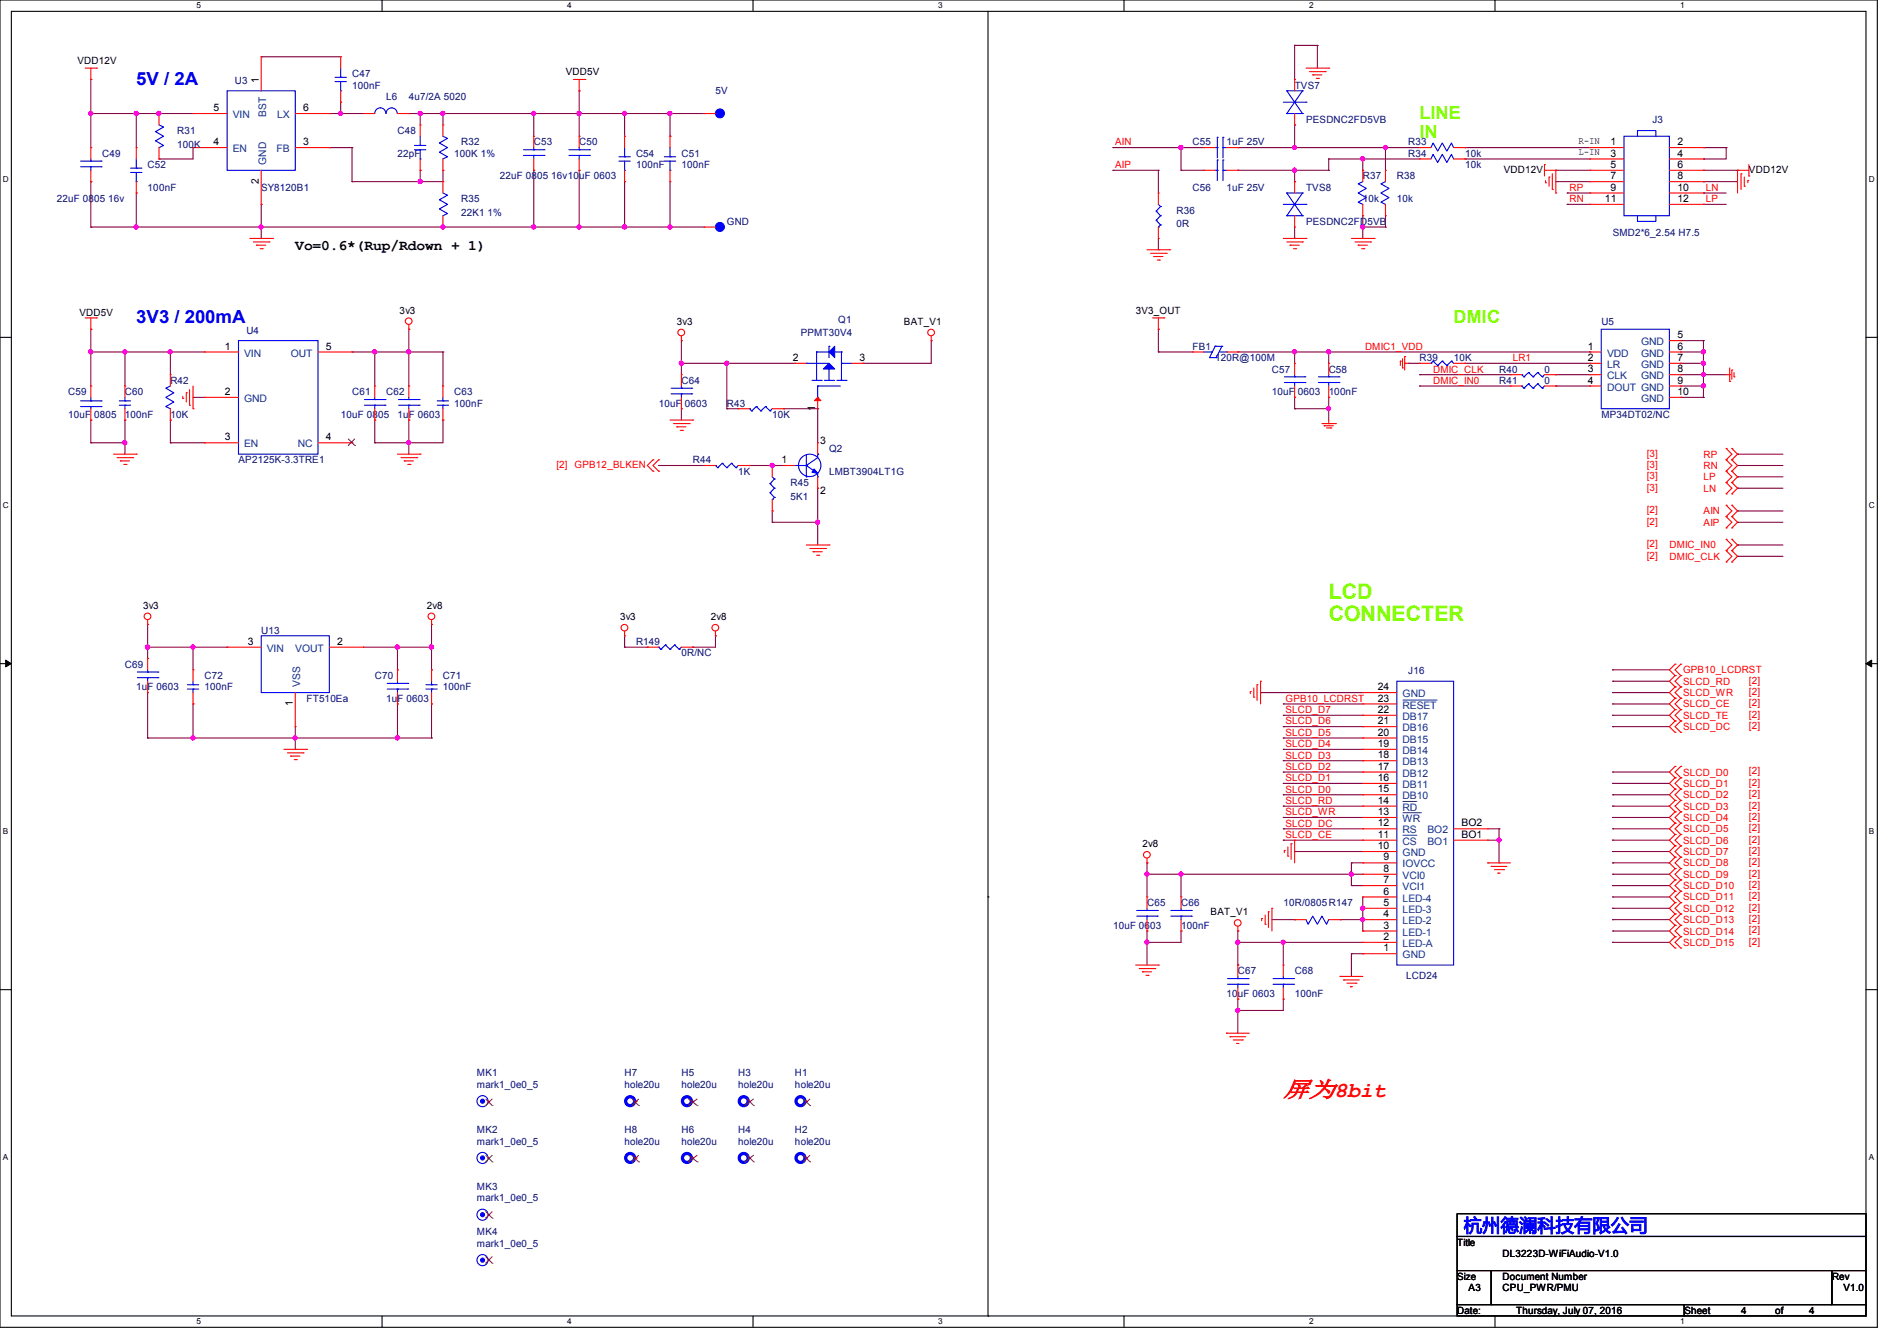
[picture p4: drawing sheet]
<svg xmlns="http://www.w3.org/2000/svg" width="297mm" height="210mm" viewBox="0 0 297 210" stroke-linecap="round" stroke-linejoin="round" font-family="sans-serif">
<defs><g id="words">
<text font-size="3.6" fill="#f00" x="200.9" y="171.7">屏为8bit</text>
<g font-size="3.3" fill="#80ff00">
<text x="208" y="93.8">LCD</text>
<text x="208" y="97.3">CONNECTER</text>
</g>
<g font-size="2.8" fill="#00f">
<text x="21.3" y="13.3">5V / 2A</text>
<text x="21.3" y="50.6">3V3 / 200mA</text>
<text x="229.2" y="192.9">杭州德澜科技有限公司</text>
</g>
<g font-size="2.8" fill="#80ff00">
<text x="222.2" y="18.6">LINE</text>
<text x="222.2" y="21.5">IN</text>
<text x="227.6" y="50.6">DMIC</text>
</g>
<text font-size="2.3" x="46.2" y="39.2">Vo=0.6*(Rup/Rdown + 1)</text>
<g font-size="1.6">
<text x="12.1" y="10">VDD12V</text>
<text x="88.6" y="11.8">VDD5V</text>
<text x="33.4" y="17.4">5</text>
<text x="40.5" y="13" transform="rotate(-90 40.5 13)">1</text>
<text x="47.5" y="17.4">6</text>
<text x="33.4" y="22.7">4</text>
<text x="47.5" y="22.7">3</text>
<text x="247.1" y="22.6">R-IN</text>
<text x="252.2" y="22.7">1</text>
<text x="262.6" y="22.7">2</text>
<text x="40.5" y="28.8" transform="rotate(-90 40.5 28.8)">2</text>
<text x="235.4" y="27.1">VDD12V</text>
<text x="247.1" y="24.3">L-IN</text>
<text x="252.2" y="24.5">3</text>
<text x="252.2" y="26.3">5</text>
<text x="252.2" y="28.1">7</text>
<text x="252.2" y="29.8">9</text>
<text x="262.6" y="24.5">4</text>
<text x="262.6" y="26.3">6</text>
<text x="262.6" y="28.1">8</text>
<text x="262.6" y="29.8">10</text>
<text x="273.8" y="27.1">VDD12V</text>
<text x="251.3" y="31.6">11</text>
<text x="262.6" y="31.6">12</text>
<text x="12.4" y="49.4">VDD5V</text>
<text x="62.6" y="49.1">3v3</text>
<text x="106" y="50.9">3v3</text>
<text x="141.5" y="50.9">BAT_V1</text>
<text x="177.8" y="49.1">3V3_OUT</text>
<text x="262.6" y="53">5</text>
<text x="35.2" y="54.7">1</text>
<text x="51" y="54.7">5</text>
<text x="124.1" y="56.5">2</text>
<text x="134.6" y="56.5">3</text>
<text x="248.6" y="54.7">1</text>
<text x="248.6" y="56.5">2</text>
<text x="248.6" y="58.3">3</text>
<text x="262.6" y="54.7">6</text>
<text x="262.6" y="56.5">7</text>
<text x="262.6" y="58.3">8</text>
<text x="35.2" y="61.8">2</text>
<text x="127.6" y="64.3" transform="rotate(-90 127.6 64.3)">1</text>
<text x="248.6" y="60.1">4</text>
<text x="262.6" y="60.1">9</text>
<text x="262.6" y="61.8">10</text>
<text x="35.2" y="69">3</text>
<text x="51" y="69">4</text>
<text x="128.4" y="69.5">3</text>
<text x="122.4" y="72.5">1</text>
<text x="128.4" y="77.3">2</text>
<text x="22.4" y="95.3">3v3</text>
<text x="66.8" y="95.3">2v8</text>
<text x="38.8" y="101">3</text>
<text x="52.8" y="101">2</text>
<text x="97.1" y="97.1">3v3</text>
<text x="111.3" y="97.1">2v8</text>
<text x="45.9" y="110.6" transform="rotate(-90 45.9 110.6)">1</text>
<text x="215.7" y="108.1">24</text>
<text x="215.7" y="109.9">23</text>
<text x="215.7" y="111.6">22</text>
<text x="215.7" y="113.4">21</text>
<text x="215.7" y="115.2">20</text>
<text x="215.7" y="117">19</text>
<text x="215.7" y="118.7">18</text>
<text x="215.7" y="120.5">17</text>
<text x="215.7" y="122.3">16</text>
<text x="215.7" y="124.1">15</text>
<text x="215.7" y="125.9">14</text>
<text x="215.7" y="127.6">13</text>
<text x="215.7" y="129.4">12</text>
<text x="215.7" y="131.2">11</text>
<text x="228.8" y="131.2">BO1</text>
<text x="228.8" y="129.4">BO2</text>
<text x="178.9" y="132.7">2v8</text>
<text x="215.7" y="133">10</text>
<text x="216.6" y="134.7">9</text>
<text x="216.6" y="136.5">8</text>
<text x="189.5" y="143.3">BAT_V1</text>
<text x="216.6" y="138.3">7</text>
<text x="216.6" y="140.1">6</text>
<text x="216.6" y="141.9">5</text>
<text x="216.6" y="143.6">4</text>
<text x="216.6" y="145.4">3</text>
<text x="216.6" y="147.2">2</text>
<text x="216.6" y="149">1</text>
<text x="228.1" y="195.1">Title</text>
<text x="235.3" y="196.9">DL3223D-WiFiAudio-V1.0</text>
<text x="228.1" y="200.4">Size</text>
<text x="229.9" y="202.2">A3</text>
<text x="235.3" y="200.4">Document Number</text>
<text x="235.3" y="202.2">CPU_PWR/PMU</text>
<text x="286.8" y="200.4">Rev</text>
<text x="288.6" y="202.2">V1.0</text>
<text x="228.1" y="205.7">Date:</text>
<text x="237.4" y="205.7">Thursday, July 07, 2016</text>
<text x="263.7" y="205.7">Sheet</text>
<text x="272.6" y="205.7">4</text>
<text x="277.9" y="205.7">of</text>
<text x="283.3" y="205.7">4</text>
</g>
<g font-size="1.6" fill="#000080">
<text x="36.8" y="13.2">U3</text>
<text x="55.1" y="12.1">C47</text>
<text x="55.1" y="13.9">100nF</text>
<text x="60.5" y="15.7">L6</text>
<text x="64" y="15.7">4u7/2A 5020</text>
<text x="112" y="14.8">5V</text>
<text x="202.7" y="13.9">TVS7</text>
<text x="27.7" y="21">R31</text>
<text x="27.7" y="23.1">100K</text>
<text x="62.2" y="21">C48</text>
<text x="72.2" y="22.8">R32</text>
<text x="83.6" y="22.8">C53</text>
<text x="90.7" y="22.8">C50</text>
<text x="186.7" y="22.8">C55</text>
<text x="192" y="22.8">1uF 25V</text>
<text x="204.5" y="19.2">PESDNC2FD5VB</text>
<text x="220.5" y="22.8">R33</text>
<text x="258.7" y="19.2">J3</text>
<text x="16" y="24.6">C49</text>
<text x="23.1" y="26.3">C52</text>
<text x="23.1" y="29.9">100nF</text>
<text x="40.9" y="29.9">SY8120B1</text>
<text x="62.2" y="24.6">22pF</text>
<text x="71.1" y="24.6">100K 1%</text>
<text x="78.2" y="28.1">22uF 0805 16v10uF 0603</text>
<text x="99.6" y="24.6">C54</text>
<text x="99.6" y="26.3">100nF</text>
<text x="106.7" y="24.6">C51</text>
<text x="106.7" y="26.3">100nF</text>
<text x="186.7" y="29.9">C56</text>
<text x="192" y="29.9">1uF 25V</text>
<text x="204.5" y="29.9">TVS8</text>
<text x="213.4" y="28.1">R37</text>
<text x="218.7" y="28.1">R38</text>
<text x="220.5" y="24.6">R34</text>
<text x="229.4" y="24.6">10k</text>
<text x="229.4" y="26.3">10k</text>
<text x="8.9" y="31.7">22uF 0805 16v</text>
<text x="72.2" y="31.7">R35</text>
<text x="72.2" y="33.8">22K1 1%</text>
<text x="113.8" y="35.2">GND</text>
<text x="184.2" y="33.4">R36</text>
<text x="184.2" y="35.6">0R</text>
<text x="204.5" y="35.2">PESDNC2FD5VB</text>
<text x="213.4" y="31.7">10k</text>
<text x="218.7" y="31.7">10k</text>
<text x="252.5" y="37">SMD2*6_2.54 H7.5</text>
<text x="38.6" y="52.3">U4</text>
<text x="125.4" y="52.7">PPMT30V4</text>
<text x="131.2" y="50.5">Q1</text>
<text x="250.7" y="50.9">U5</text>
<text x="186.7" y="54.8">FB1</text>
<text x="190.3" y="56.6">120R@100M</text>
<text x="199.1" y="58.3">C57</text>
<text x="208" y="58.3">C58</text>
<text x="222.3" y="56.6">R39</text>
<text x="227.6" y="56.6">10K</text>
<text x="234.7" y="58.3">R40</text>
<text x="241.8" y="58.3">0</text>
<text x="10.7" y="61.9">C59</text>
<text x="10.7" y="65.4">10uF 0805</text>
<text x="19.6" y="61.9">C60</text>
<text x="19.6" y="65.4">100nF</text>
<text x="26.7" y="60.1">R42</text>
<text x="26.7" y="65.4">10K</text>
<text x="53.3" y="65.4">10uF 0805</text>
<text x="55.1" y="61.9">C61</text>
<text x="60.5" y="61.9">C62</text>
<text x="62.2" y="65.4">1uF 0603</text>
<text x="71.1" y="61.9">C63</text>
<text x="71.1" y="63.7">100nF</text>
<text x="103.1" y="63.7">10uF 0603</text>
<text x="106.7" y="60.1">C64</text>
<text x="113.8" y="63.7">R43</text>
<text x="120.9" y="65.4">10K</text>
<text x="199.1" y="61.9">10uF 0603</text>
<text x="208" y="61.9">100nF</text>
<text x="234.7" y="60.1">R41</text>
<text x="241.8" y="60.1">0</text>
<text x="250.7" y="65.4">MP34DT02/NC</text>
<text x="129.8" y="70.8">Q2</text>
<text x="37.3" y="72.6">AP2125K-3.3TRE1</text>
<text x="108.5" y="72.6">R44</text>
<text x="115.6" y="74.3">1K</text>
<text x="123.7" y="76.1">R45</text>
<text x="129.8" y="74.3">LMBT3904LT1G</text>
<text x="123.7" y="78.2">5K1</text>
<text x="40.9" y="99.2">U13</text>
<text x="99.6" y="101">R149</text>
<text x="19.6" y="104.6">C69</text>
<text x="32" y="106.3">C72</text>
<text x="58.7" y="106.3">C70</text>
<text x="69.3" y="106.3">C71</text>
<text x="106.7" y="102.8">0R/NC</text>
<text x="220.5" y="105.6">J16</text>
<text x="21.3" y="108.1">1uF 0603</text>
<text x="32" y="108.1">100nF</text>
<text x="48" y="109.9">FT510Ea</text>
<text x="60.5" y="109.9">1uF 0603</text>
<text x="69.3" y="108.1">100nF</text>
<text x="179.6" y="141.9">C65</text>
<text x="184.9" y="141.9">C66</text>
<text x="200.9" y="141.9">10R/0805R147</text>
<text x="174.3" y="145.5">10uF 0603</text>
<text x="184.9" y="145.5">100nF</text>
<text x="193.8" y="152.6">C67</text>
<text x="202.7" y="152.6">C68</text>
<text x="220.1" y="153.3">LCD24</text>
<text x="192" y="156.1">10uF 0603</text>
<text x="202.7" y="156.1">100nF</text>
<text x="74.7" y="168.6">MK1</text>
<text x="74.7" y="170.3">mark1_0e0_5</text>
<text x="97.8" y="168.6">H7</text>
<text x="97.8" y="170.3">hole20u</text>
<text x="106.7" y="168.6">H5</text>
<text x="106.7" y="170.3">hole20u</text>
<text x="115.6" y="168.6">H3</text>
<text x="115.6" y="170.3">hole20u</text>
<text x="124.5" y="168.6">H1</text>
<text x="124.5" y="170.3">hole20u</text>
<text x="74.7" y="177.5">MK2</text>
<text x="74.7" y="179.2">mark1_0e0_5</text>
<text x="97.8" y="177.5">H8</text>
<text x="97.8" y="179.2">hole20u</text>
<text x="106.7" y="177.5">H6</text>
<text x="106.7" y="179.2">hole20u</text>
<text x="115.6" y="177.5">H4</text>
<text x="115.6" y="179.2">hole20u</text>
<text x="124.5" y="177.5">H2</text>
<text x="124.5" y="179.2">hole20u</text>
<text x="74.7" y="186.4">MK3</text>
<text x="74.7" y="188.1">mark1_0e0_5</text>
<text x="74.7" y="193.5">MK4</text>
<text x="74.7" y="195.2">mark1_0e0_5</text>
</g>
<g font-size="1.6" fill="#004080">
<text x="36.5" y="18.5">VIN</text>
<text x="36.5" y="23.8">EN</text>
<text x="41.7" y="18.3" transform="rotate(-90 41.7 18.3)">BST</text>
<text x="43.3" y="23.8">FB</text>
<text x="43.4" y="18.5">LX</text>
<text x="41.7" y="25.8" transform="rotate(-90 41.7 25.8)">GND</text>
<text x="38.2" y="55.8">VIN</text>
<text x="45.5" y="55.8">OUT</text>
<text x="251.6" y="55.8">VDD</text>
<text x="251.6" y="57.6">LR</text>
<text x="251.6" y="59.4">CLK</text>
<text x="256.9" y="54.1">GND</text>
<text x="256.9" y="55.8">GND</text>
<text x="256.9" y="57.6">GND</text>
<text x="256.9" y="59.4">GND</text>
<text x="38.2" y="63">GND</text>
<text x="251.6" y="61.2">DOUT GND</text>
<text x="256.9" y="63">GND</text>
<text x="38.2" y="70.1">EN</text>
<text x="46.6" y="70.1">NC</text>
<text x="41.8" y="102.1">VIN</text>
<text x="46.2" y="102.1">VOUT</text>
<text x="47" y="107.6" transform="rotate(-90 47 107.6)">VSS</text>
<text x="219.6" y="109.2">GND</text>
<text x="219.6" y="111">RESET</text>
<text x="219.6" y="112.7">DB17</text>
<text x="219.6" y="114.5">DB16</text>
<text x="219.6" y="116.3">DB15</text>
<text x="219.6" y="118.1">DB14</text>
<text x="219.6" y="119.8">DB13</text>
<text x="219.6" y="121.6">DB12</text>
<text x="219.6" y="123.4">DB11</text>
<text x="219.6" y="125.2">DB10</text>
<text x="219.6" y="127">RD</text>
<text x="219.6" y="128.7">WR</text>
<text x="219.6" y="130.5">RS</text>
<text x="223.5" y="130.5">BO2</text>
<text x="219.6" y="132.3">CS</text>
<text x="219.6" y="134.1">GND</text>
<text x="219.6" y="135.8">IOVCC</text>
<text x="219.6" y="137.6">VCI0</text>
<text x="223.5" y="132.3">BO1</text>
<text x="219.6" y="139.4">VCI1</text>
<text x="219.6" y="141.2">LED-4</text>
<text x="219.6" y="143">LED-3</text>
<text x="219.6" y="144.7">LED-2</text>
<text x="219.6" y="146.5">LED-1</text>
<text x="219.6" y="148.3">LED-A</text>
<text x="219.6" y="150.1">GND</text>
</g>
<g font-size="1.6" fill="#f00">
<text x="174.6" y="22.8">AIN</text>
<text x="174.6" y="26.3">AIP</text>
<text x="245.7" y="29.9">RP</text>
<text x="267.1" y="29.9">LN</text>
<text x="245.7" y="31.7">RN</text>
<text x="267.1" y="31.7">LP</text>
<text x="213.7" y="54.8">DMIC1_VDD</text>
<text x="224.4" y="58.3">DMIC_CLK</text>
<text x="236.8" y="56.6">LR1</text>
<text x="224.4" y="60.1">DMIC_IN0</text>
<text x="257.8" y="71.5">[3]</text>
<text x="266.7" y="71.7">RP</text>
<text x="87.1" y="73.3">[2]</text>
<text x="90" y="73.3">GPB12_BLKEN</text>
<text x="257.8" y="75.1">[3]</text>
<text x="257.8" y="76.8">[3]</text>
<text x="257.8" y="73.3">[3]</text>
<text x="266.7" y="75.2">LP</text>
<text x="266.7" y="77">LN</text>
<text x="266.7" y="73.4">RN</text>
<text x="257.8" y="80.4">[2]</text>
<text x="257.8" y="82.2">[2]</text>
<text x="266.7" y="80.6">AIN</text>
<text x="266.7" y="82.3">AIP</text>
<text x="257.8" y="85.7">[2]</text>
<text x="257.8" y="87.5">[2]</text>
<text x="261.4" y="85.9">DMIC_IN0</text>
<text x="261.4" y="87.7">DMIC_CLK</text>
<text x="263.5" y="107.2">SLCD_RD</text>
<text x="263.5" y="105.5">GPB10_LCDRST</text>
<text x="273.8" y="107.1">[2]</text>
<text x="201.3" y="111.7">SLCD_D7</text>
<text x="201.3" y="113.5">SLCD_D6</text>
<text x="201.3" y="109.9">GPB10_LCDRST</text>
<text x="263.5" y="109">SLCD_WR</text>
<text x="263.5" y="110.8">SLCD_CE</text>
<text x="263.5" y="112.6">SLCD_TE</text>
<text x="273.8" y="108.8">[2]</text>
<text x="273.8" y="110.6">[2]</text>
<text x="273.8" y="112.4">[2]</text>
<text x="201.3" y="115.2">SLCD_D5</text>
<text x="201.3" y="117">SLCD_D4</text>
<text x="201.3" y="118.8">SLCD_D3</text>
<text x="263.5" y="114.3">SLCD_DC</text>
<text x="273.8" y="114.2">[2]</text>
<text x="201.3" y="120.6">SLCD_D2</text>
<text x="201.3" y="122.3">SLCD_D1</text>
<text x="201.3" y="124.1">SLCD_D0</text>
<text x="201.3" y="125.9">SLCD_RD</text>
<text x="263.5" y="121.5">SLCD_D0</text>
<text x="263.5" y="123.2">SLCD_D1</text>
<text x="263.5" y="125">SLCD_D2</text>
<text x="273.8" y="121.3">[2]</text>
<text x="273.8" y="123.1">[2]</text>
<text x="273.8" y="124.8">[2]</text>
<text x="201.3" y="127.7">SLCD_WR</text>
<text x="201.3" y="131.2">SLCD_CE</text>
<text x="201.3" y="129.5">SLCD_DC</text>
<text x="263.5" y="126.8">SLCD_D3</text>
<text x="263.5" y="128.6">SLCD_D4</text>
<text x="263.5" y="130.3">SLCD_D5</text>
<text x="273.8" y="126.6">[2]</text>
<text x="273.8" y="128.4">[2]</text>
<text x="273.8" y="130.2">[2]</text>
<text x="273.8" y="132">[2]</text>
<text x="263.5" y="132.1">SLCD_D6</text>
<text x="263.5" y="133.9">SLCD_D7</text>
<text x="263.5" y="135.7">SLCD_D8</text>
<text x="263.5" y="137.5">SLCD_D9</text>
<text x="273.8" y="133.7">[2]</text>
<text x="273.8" y="135.5">[2]</text>
<text x="273.8" y="137.3">[2]</text>
<text x="263.5" y="139.2">SLCD_D10</text>
<text x="263.5" y="141">SLCD_D11</text>
<text x="263.5" y="142.8">SLCD_D12</text>
<text x="273.8" y="139.1">[2]</text>
<text x="273.8" y="140.8">[2]</text>
<text x="273.8" y="142.6">[2]</text>
<text x="263.5" y="144.6">SLCD_D13</text>
<text x="263.5" y="146.3">SLCD_D14</text>
<text x="263.5" y="148.1">SLCD_D15</text>
<text x="273.8" y="144.4">[2]</text>
<text x="273.8" y="146.2">[2]</text>
<text x="273.8" y="148">[2]</text>
</g>
<g font-size="1.3">
<text x="30.8" y="1.3">5</text>
<text x="88.8" y="1.3">4</text>
<text x="146.9" y="1.3">3</text>
<text x="205" y="1.3">2</text>
<text x="263.1" y="1.3">1</text>
<text x=".5" y="28.4">D</text>
<text x="292.6" y="28.4">D</text>
<text x=".5" y="79.5">C</text>
<text x="292.6" y="79.5">C</text>
<text x=".5" y="130.6">B</text>
<text x="292.6" y="130.6">B</text>
<text x=".5" y="181.7">A</text>
<text x="292.6" y="181.7">A</text>
<text x="30.8" y="207.4">5</text>
<text x="88.8" y="207.4">4</text>
<text x="146.9" y="207.4">3</text>
<text x="205" y="207.4">2</text>
<text x="263.1" y="207.4">1</text>
</g>
</g></defs>
<path d="M0 0h293.9v207.9h-293.9zM1.8 1.8h290.3v204.3h-290.3z" fill="none" stroke="#000" stroke-width=".17"/>
<g fill="#fff">
<path d="M30.8 .2h.7v1.4h-.7z"/>
<path d="M30.8 206.2h.7v1.4h-.7z"/>
</g>
<path d="M59.8 0v1.8M59.8 206.1v1.8" fill="none" stroke="#000" stroke-width=".17"/>
<g fill="#fff">
<path d="M88.8 .2h.7v1.4h-.7z"/>
<path d="M88.8 206.2h.7v1.4h-.7z"/>
</g>
<path d="M117.9 0v1.8M117.9 206.1v1.8" fill="none" stroke="#000" stroke-width=".17"/>
<g fill="#fff">
<path d="M146.9 .2h.7v1.4h-.7z"/>
<path d="M146.9 206.2h.7v1.4h-.7z"/>
</g>
<path d="M176 0v1.8M176 206.1v1.8" fill="none" stroke="#000" stroke-width=".17"/>
<g fill="#fff">
<path d="M205 .2h.7v1.4h-.7z"/>
<path d="M205 206.2h.7v1.4h-.7z"/>
</g>
<path d="M234.1 0v1.8M234.1 206.1v1.8" fill="none" stroke="#000" stroke-width=".17"/>
<g fill="#fff">
<path d="M263.1 .2h.6v1.4h-.6z"/>
<path d="M263.1 206.2h.6v1.4h-.6z"/>
<path d="M.5 27.3h.9v1.4h-.9z"/>
<path d="M292.6 27.3h.9v1.4h-.9z"/>
<path d="M.5 78.4h.9v1.4h-.9z"/>
<path d="M292.6 78.4h.9v1.4h-.9z"/>
</g>
<path d="M0 52.8h1.8M292.1 52.8h1.8" fill="none" stroke="#000" stroke-width=".17"/>
<g fill="#fff">
<path d="M.5 129.5h.8v1.4h-.8z"/>
<path d="M292.6 129.5h.8v1.4h-.8z"/>
</g>
<path d="M0 103.9h1.8M292.1 103.9h1.8" fill="none" stroke="#000" stroke-width=".17"/>
<path d="M.9 103.4l.9 .5-.9 .5zM292.1 103.9l.9-.5v1z" fill="#000" stroke="#000" stroke-width=".16"/>
<g fill="#fff">
<path d="M.5 180.5h.8v1.4h-.8z"/>
<path d="M292.6 180.5h.8v1.4h-.8z"/>
</g>
<path d="M154.7 1.8v204.3M0 155h1.8M154.7 140.5h.1M292.1 155h1.8M228.1 190.1h64v3.5h-64zM228.1 193.6h64v5.4h-64zM228.1 199h5.4v5.3h-5.4zM233.5 199h53.3v5.3h-53.3zM286.8 199h5.3v5.3h-5.3zM154.7 206.1h.1M228.1 204.3h35.6v1.8h-35.6zM263.7 204.3h28.4v1.8h-28.4z" fill="none" stroke="#000" stroke-width=".17"/>
<g fill="none" stroke="#800040" stroke-width=".17">
<path d="M14.2 12.4h.1M14.2 17.8h.1M14.2 12.4v10.7M14.2 17.8h16M21.3 17.8h.1M21.3 17.8v5.3M24.9 17.8h.1M40.9 8.9h.1M40.9 8.9h12.4M51.6 17.8h.1M51.6 17.8h5.3M53.3 16h.1"/>
<path d="M53.3 17.8h.1M53.3 16v1.8M64 17.8h.1M64 17.8h46.2M65.8 17.8h.1M65.8 17.8v1.8M69.3 17.8h.1M69.3 17.8v1.8M83.6 17.8h.1M83.6 17.8v3.5M90.7 14.2h.1M90.7 17.8h.1"/>
<path d="M90.7 14.2v7.1M97.8 17.8h.1M97.8 17.8v3.5M104.9 17.8h.1M104.9 17.8v3.5M202.7 7.1h.1M202.7 19.6h.1M202.7 7.1v5.3M202.7 19.6v3.5M202.7 7.1h3.5M206.2 7.1h.1M206.2 7.1v3.6"/>
<path d="M14.2 28.4h.1M14.2 35.6h.1M14.2 28.4v7.2M14.2 35.6h96M21.3 30.2h.1M21.3 35.6h.1M21.3 30.2v5.4M24.9 24.9h.1M30.2 23.1h.1M30.2 23.1v1.8h-5.3M40.9 32h.1M40.9 35.6h.1"/>
<path d="M40.9 32v5.3M51.6 23.1h.1M51.6 23.1h3.5M55.1 23.1h.1M55.1 28.4h.1M55.1 23.1v5.3M65.8 26.7h.1M65.8 28.4h.1M65.8 26.7v1.7M69.3 26.7h.1M69.3 35.6h.1M69.3 26.7v1.7h-14.2"/>
<path d="M83.6 26.7h.1M83.6 35.6h.1M83.6 26.7v8.9M90.7 26.7h.1M90.7 35.6h.1M90.7 26.7v8.9M97.8 28.4h.1M97.8 35.6h.1M97.8 28.4v7.2M104.9 21.3h.1M104.9 35.6h.1M104.9 28.4v7.2"/>
<path d="M174.2 26.7h.1M174.2 23.1h.1M174.2 23.1h14.3M174.2 26.7h7.2M181.4 26.7h.1M181.4 39.1h.1M181.4 26.7v3.5M181.4 37.3v1.8M184.9 23.1h.1M184.9 26.7h.1M184.9 26.7h3.6M184.9 23.1v3.6"/>
<path d="M193.8 23.1h.1M193.8 26.7h.1M193.8 23.1h28.4M193.8 26.7h14.2M202.7 28.4h.1M202.7 23.1h.1M202.7 26.7h.1M202.7 37.3h.1M202.7 26.7v1.7M202.7 35.6v1.7M208 24.9h.1M208 26.7h.1"/>
<path d="M208 24.9h14.2M208 24.9v1.8M213.4 26.7h.1M213.4 24.9h.1M213.4 35.6h.1M213.4 37.3h.1M213.4 35.6h3.5M213.4 24.9v1.8M213.4 33.8v3.5M216.9 23.1h.1M216.9 35.6h.1M216.9 23.1v3.6"/>
<path d="M216.9 33.8v1.8M229.4 23.1h.1M229.4 24.9h.1M229.4 23.1h19.5M229.4 24.9h19.5M243.6 26.7h.1M243.6 28.4h.1M243.6 26.7h5.3M243.6 28.4h5.3M245.4 30.2h.1M245.4 32h.1M245.4 30.2h3.5"/>
<path d="M245.4 32h3.5M266.7 23.1h.1M266.7 24.9h.1M266.7 26.7h.1M266.7 28.4h.1M266.7 30.2h.1M266.7 32h.1M266.7 23.1h3.6M266.7 26.7h5.3M266.7 28.4h5.3M266.7 30.2h3.6M266.7 32h3.6"/>
<path d="M270.3 23.1h.1M270.3 23.1v1.8h-3.6M14.2 51.6h.1M14.2 55.1h.1M14.2 51.6v8.9M14.2 55.1h17.8M19.6 55.1h.1M19.6 55.1v5.4M26.7 55.1h.1M26.7 55.1v3.6M55.1 55.1h.1M55.1 55.1h14.2"/>
<path d="M58.7 55.1h.1M58.7 55.1v5.4M64 51.6h.1M64 55.1h.1M64 51.6v8.9M69.3 55.1h.1M69.3 55.1v5.4M106.7 56.9h.1M106.7 53.3h.1M106.7 56.9h17.8M106.7 53.3v5.4M113.8 56.9h.1"/>
<path d="M113.8 56.9v7.1M135.1 56.9h.1M145.8 53.3h.1M145.8 53.3v3.6h-10.7M181.4 55.1h.1M181.4 51.6h.1M181.4 55.1h5.3M181.4 51.6v3.5M193.8 55.1h.1M193.8 55.1h55.1M202.7 55.1h.1M202.7 55.1v1.8"/>
<path d="M208 55.1h.1M208 55.1v1.8M220.5 56.9h.1M220.5 56.9h1.7M222.2 58.7h.1M222.2 58.7h14.3M229.4 56.9h.1M229.4 56.9h19.5M243.6 58.7h.1M243.6 58.7h5.3M248.9 55.1h.1M263.1 55.1h3.6"/>
<path d="M263.1 56.9h3.6M263.1 58.7h7.2M263.1 53.3h3.6M266.7 53.3h.1M266.7 55.1h.1M266.7 58.7h.1M266.7 56.9h.1M266.7 53.3v8.9M14.2 65.8h.1M14.2 69.3h.1M14.2 65.8v3.5M14.2 69.3h5.4"/>
<path d="M19.6 65.8h.1M19.6 69.3h.1M19.6 65.8v5.3M26.7 65.8h.1M26.7 69.3h.1M26.7 65.8v3.5M26.7 69.3h5.3M30.2 62.2h.1M30.2 62.2h1.8M58.7 69.3h.1M58.7 65.8h.1M58.7 65.8v3.5"/>
<path d="M64 69.3h.1M64 65.8h.1M64 65.8v5.3M69.3 65.8h.1M69.3 65.8v3.5h-10.6M103.1 72.9h.1M103.1 72.9h7.1M106.7 64h.1M106.7 64v1.8M113.8 64h.1M113.8 64h1.8M117.3 72.9h.1"/>
<path d="M117.3 72.9h5.4M120.9 72.9h.1M122.7 64h.1M122.7 64h5.3M128 64h.1M128 76.5h.1M128 64v5.3M128 76.5v8.8M202.7 62.2h.1M202.7 64h.1M202.7 62.2v1.8M202.7 64h5.3"/>
<path d="M208 62.2h.1M208 64h.1M208 62.2v3.6M222.2 60.5h.1M222.2 60.5h14.3M243.6 60.5h.1M243.6 60.5h5.3M263.1 62.2h.1M263.1 62.2h3.6M263.1 60.5h3.6M266.7 60.5h.1M266.7 62.2h.1"/>
<path d="M272 74.7h.1M272 76.5h.1M272 71.1h.1M272 72.9h.1M272 72.9h7.1M272 74.7h7.1M272 76.5h7.1M272 71.1h7.1M23.1 97.8h.1M23.1 97.8v5.3M67.6 97.8h.1M67.6 97.8v7.1"/>
<path d="M97.8 99.6v1.7M112 99.6h.1M112 99.6v1.7h-3.5M120.9 80h.1M120.9 81.8h.1M120.9 81.8h7.1M120.9 80v1.8M128 81.8h.1M272 80h.1M272 81.8h.1M272 85.3h.1M272 87.1h.1"/>
<path d="M272 80h7.1M272 81.8h7.1M272 85.3h7.1M272 87.1h7.1M23.1 101.3h.1M23.1 103.1h.1M23.1 115.6h.1M23.1 101.3h12.5M23.1 108.5v7.1M23.1 115.6h44.5M30.2 101.3h.1M30.2 115.6h.1"/>
<path d="M30.2 110.2h.1M30.2 101.3v3.6M30.2 110.2v5.4M46.2 115.6h.1M46.2 117.3h.1M46.2 113.8v3.5M56.9 101.3h10.7M62.2 101.3h.1M62.2 104.9h.1M62.2 115.6h.1M62.2 110.2h.1M62.2 101.3v3.6"/>
<path d="M62.2 110.2v5.4M67.6 101.3h.1M67.6 104.9h.1M67.6 115.6h.1M67.6 110.2h.1M67.6 110.2v5.4M97.8 101.3h.1M97.8 101.3h3.5M101.3 101.3h.1M108.5 101.3h.1M197.4 108.5h.1M197.4 108.5h16"/>
<path d="M200.9 112h.1M200.9 113.8h.1M200.9 115.6h.1M200.9 117.3h.1M200.9 119.1h.1M200.9 110.2h.1M200.9 110.2h12.5M200.9 112h12.5M200.9 113.8h12.5M200.9 115.6h12.5M200.9 117.3h12.5M200.9 119.1h12.5"/>
<path d="M252.5 106.7h.1M252.5 108.5h.1M252.5 110.2h.1M252.5 112h.1M252.5 113.8h.1M252.5 104.9h.1M252.5 106.7h8.9M252.5 108.5h8.9M252.5 110.2h8.9M252.5 112h8.9M252.5 113.8h8.9M252.5 104.9h8.9"/>
<path d="M179.6 135.1h.1M179.6 136.9h.1M179.6 136.9h33.8M179.6 135.1v5.4M184.9 136.9h.1M184.9 136.9v3.6M200.9 120.9h.1M200.9 122.7h.1M200.9 124.5h.1M200.9 126.2h.1M200.9 128h.1M200.9 131.6h.1"/>
<path d="M200.9 129.8h.1M200.9 120.9h12.5M200.9 122.7h12.5M200.9 124.5h12.5M200.9 126.2h12.5M200.9 128h12.5M200.9 129.8h12.5M200.9 131.6h12.5M202.7 133.3h.1M202.7 133.3h10.7M211.6 138.7h.1M211.6 136.9h.1"/>
<path d="M211.6 135.1h.1M211.6 135.1h1.8M211.6 138.7h1.8M211.6 135.1v3.6M232.9 129.8h1.8M232.9 131.6h1.8M234.7 129.8h.1M234.7 131.6h.1M234.7 135.1h.1M234.7 129.8v5.3M252.5 120.9h.1M252.5 122.7h.1"/>
<path d="M252.5 124.5h.1M252.5 126.2h.1M252.5 128h.1M252.5 129.8h.1M252.5 131.6h.1M252.5 133.3h.1M252.5 135.1h.1M252.5 136.9h.1M252.5 138.7h.1M252.5 120.9h8.9M252.5 122.7h8.9M252.5 124.5h8.9"/>
<path d="M252.5 126.2h8.9M252.5 128h8.9M252.5 129.8h8.9M252.5 131.6h8.9M252.5 133.3h8.9M252.5 135.1h8.9M252.5 136.9h8.9M252.5 138.7h8.9M179.6 145.8h.1M179.6 147.6h.1M179.6 145.8v5.3M184.9 145.8h.1"/>
<path d="M184.9 145.8v1.8h-5.3M193.8 145.8h.1M193.8 151.1h.1M193.8 147.6h.1M193.8 156.5h.1M193.8 158.2h.1M193.8 147.6h19.6M193.8 145.8v5.3M193.8 156.5v5.3M199.1 144h3.6M200.9 147.6h.1M200.9 156.5h.1"/>
<path d="M200.9 147.6v3.5M200.9 156.5v1.7h-7.1M202.7 144h.1M209.8 144h.1M209.8 144h3.6M211.6 149.4h.1M211.6 149.4v3.5M211.6 149.4h1.8M213.4 149.4h.1M213.4 142.2h.1M213.4 144h.1M213.4 145.8h.1"/>
<path d="M213.4 140.5v5.3M252.5 140.5h.1M252.5 142.2h.1M252.5 144h.1M252.5 145.8h.1M252.5 147.6h.1M252.5 140.5h8.9M252.5 142.2h8.9M252.5 144h8.9M252.5 145.8h8.9M252.5 147.6h8.9"/>
</g>
<g fill="#f0f" stroke="#f0f" stroke-width=".17">
<circle cx="14.2" cy="55.1" r=".32"/>
<circle cx="64" cy="55.1" r=".32"/>
<circle cx="26.6" cy="55.1" r=".32"/>
<circle cx="19.5" cy="55.1" r=".32"/>
<circle cx="58.7" cy="55.1" r=".32"/>
<circle cx="19.5" cy="69.3" r=".32"/>
<circle cx="64" cy="69.3" r=".32"/>
<circle cx="14.2" cy="17.8" r=".32"/>
<circle cx="21.3" cy="17.8" r=".32"/>
<circle cx="24.9" cy="17.8" r=".32"/>
<circle cx="53.3" cy="17.8" r=".32"/>
<circle cx="97.8" cy="17.8" r=".32"/>
<circle cx="90.7" cy="17.8" r=".32"/>
<circle cx="90.7" cy="35.5" r=".32"/>
<circle cx="40.9" cy="35.5" r=".32"/>
<circle cx="21.3" cy="35.5" r=".32"/>
<circle cx="83.5" cy="35.5" r=".32"/>
<circle cx="69.3" cy="35.5" r=".32"/>
<circle cx="97.8" cy="35.5" r=".32"/>
<circle cx="65.8" cy="17.8" r=".32"/>
<circle cx="65.8" cy="28.4" r=".32"/>
<circle cx="83.5" cy="17.8" r=".32"/>
<circle cx="69.3" cy="17.8" r=".32"/>
<circle cx="184.9" cy="23.1" r=".32"/>
<circle cx="202.7" cy="26.6" r=".32"/>
<circle cx="202.7" cy="55.1" r=".32"/>
<circle cx="208" cy="55.1" r=".32"/>
<circle cx="208" cy="64" r=".32"/>
<circle cx="104.9" cy="35.5" r=".32"/>
<circle cx="128" cy="81.8" r=".32"/>
<circle cx="113.8" cy="56.9" r=".32"/>
<circle cx="120.9" cy="72.9" r=".32"/>
<circle cx="106.7" cy="56.9" r=".32"/>
<circle cx="202.7" cy="23.1" r=".32"/>
<circle cx="216.9" cy="23.1" r=".32"/>
<circle cx="213.3" cy="24.9" r=".32"/>
<circle cx="213.3" cy="35.5" r=".32"/>
<circle cx="104.9" cy="17.8" r=".32"/>
<circle cx="30.2" cy="101.3" r=".32"/>
<circle cx="23.1" cy="101.3" r=".32"/>
<circle cx="62.2" cy="101.3" r=".32"/>
<circle cx="46.2" cy="115.5" r=".32"/>
<circle cx="30.2" cy="115.5" r=".32"/>
<circle cx="62.2" cy="115.5" r=".32"/>
<circle cx="67.5" cy="101.3" r=".32"/>
<circle cx="211.6" cy="136.9" r=".32"/>
<circle cx="184.9" cy="136.9" r=".32"/>
<circle cx="234.7" cy="131.6" r=".32"/>
<circle cx="179.6" cy="136.9" r=".32"/>
<circle cx="179.6" cy="147.6" r=".32"/>
<circle cx="193.8" cy="147.6" r=".32"/>
<circle cx="193.8" cy="158.2" r=".32"/>
<circle cx="200.9" cy="147.6" r=".32"/>
<circle cx="213.3" cy="142.2" r=".32"/>
<circle cx="213.3" cy="144" r=".32"/>
<circle cx="266.7" cy="55.1" r=".32"/>
<circle cx="266.7" cy="58.7" r=".32"/>
<circle cx="266.7" cy="60.4" r=".32"/>
<circle cx="266.7" cy="56.9" r=".32"/>
</g>
<g fill="none" stroke="#f00" stroke-width=".17">
<path d="M13.3 10.7h1.8M14.2 12.4h.1M14.2 10.7v1.7M15.1 10.7h.1M24.9 17.8h.1M24.9 17.8v1.8M30.2 17.8h.1M30.2 17.8h5.4M40.9 8.9h.1M40.9 8.9v5.3M46.2 17.8h5.4M51.6 17.8h.1"/>
<path d="M53.3 8.9h.1M53.3 16h.1M53.3 8.9v1.8M53.3 14.2v1.8M56.9 17.8h.1M56.9 17.8h1.8M62.2 17.8h1.8M64 17.8h.1M65.8 19.6h.1M65.8 19.6v1.7M69.3 19.6h.1M69.3 19.6v1.7"/>
<path d="M89.8 12.4h1.8M90.7 14.2h.1M90.7 12.4v1.8M91.6 12.4h.1M110.2 17.8h.1M110.2 17.8h1.8M202.7 12.4h.1M202.7 19.6h.1M202.7 12.4v1.8M202.7 17.8v1.8M204.5 10.7h3.5M205 11.2h2.5"/>
<path d="M205.5 11.7h.1M205.5 11.7h1.5M206.1 12.3h.3M206.4 12.3h.1M207.5 11.2h.1M208 10.7h.1M14.2 23.1h.1M14.2 28.4h.1M14.2 23.1v1.8M14.2 26.7v1.7M21.3 23.1h.1M21.3 30.2h.1"/>
<path d="M21.3 23.1v1.8M21.3 28.4v1.8M24.9 24.9h.1M24.9 23.1v1.8M30.2 23.1h.1M30.2 23.1h5.4M39.1 37.3h3.6M39.7 37.9h2.4M40.2 38.4h.1M40.2 38.4h1.4M40.7 38.9h.4M40.9 32h.1"/>
<path d="M40.9 26.7v5.3M41.1 38.9h.1M42.1 37.9h.1M42.7 37.3h.1M46.2 23.1h5.4M51.6 23.1h.1M65.8 26.7h.1M65.8 24.9v1.8M69.3 28.4h.1M69.3 35.6h.1M69.3 26.7h.1M69.3 24.9v1.8"/>
<path d="M69.3 28.4v1.8M69.3 33.8v1.8M83.6 21.3h.1M83.6 26.7h.1M83.6 21.3v1.8M83.6 24.9v1.8M90.7 21.3h.1M90.7 26.7h.1M90.7 21.3v1.8M90.7 24.9v1.8M97.8 21.3h.1M97.8 28.4h.1"/>
<path d="M97.8 21.3v1.8M97.8 26.7v1.7M104.9 21.3h.1M104.9 28.4h.1M104.9 21.3v1.8M104.9 26.7v1.7M110.2 35.6h.1M110.2 35.6h1.8M179.6 39.1h3.5M180.1 39.7h2.5M181.4 30.2h.1M181.4 37.3h.1"/>
<path d="M181.4 30.2v1.8M181.4 35.6v1.7M182.6 39.7h.1M183.1 39.1h.1M188.5 23.1h.1M188.5 26.7h.1M188.5 26.7h1.7M188.5 23.1h1.7M192 26.7h1.8M192 23.1h1.8M193.8 23.1h.1M193.8 26.7h.1"/>
<path d="M200.9 37.3h3.6M201.5 37.9h2.4M202 38.4h.1M202 38.4h1.4M202.5 38.9h.4M202.7 28.4h.1M202.7 35.6h.1M202.7 28.4v1.8M202.7 33.8v1.8M202.9 38.9h.1M203.9 37.9h.1M204.5 37.3h.1"/>
<path d="M211.6 37.3h3.5M212.1 37.9h2.5M212.6 38.4h.1M212.6 38.4h1.5M213.2 38.9h.3M213.4 33.8h.1M213.4 26.7h.1M213.4 26.7v1.7M213.4 32v1.8M213.5 38.9h.1M214.6 37.9h.1M215.1 37.3h.1"/>
<path d="M216.9 33.8h.1M216.9 26.7h.1M216.9 26.7v1.7M216.9 32v1.8M222.2 23.1h.1M222.2 24.9h.1M222.2 23.1h1.8M222.2 24.9h1.8M227.6 23.1h1.8M227.6 24.9h1.8M229.4 23.1h.1M229.4 24.9h.1"/>
<path d="M241.8 25.8h.1M241.8 26.7h1.8M241.8 25.8v1.8M242 28.6h.1M242 28.3v.3M242.5 27.7h.1M242.5 27.7v1.5M243 29.7h.1M243 27.2v2.5M243.6 26.7h.1M243.6 30.2h.1M243.6 26.7v3.5"/>
<path d="M248.9 23.1h.1M248.9 24.9h.1M248.9 26.7h.1M248.9 28.4h.1M248.9 30.2h.1M248.9 32h.1M248.9 26.7h5.4M248.9 23.1h5.4M248.9 24.9h5.4M248.9 28.4h5.4M248.9 30.2h5.4M248.9 32h5.4"/>
<path d="M261.4 26.7h5.3M261.4 23.1h5.3M261.4 24.9h5.3M261.4 28.4h5.3M261.4 30.2h5.3M261.4 32h5.3M266.7 23.1h.1M266.7 24.9h.1M266.7 26.7h.1M266.7 28.4h.1M266.7 30.2h.1M266.7 32h.1"/>
<path d="M272 26.7h.1M272 26.7h1.8M272 26.7v3.5M272.6 27.2h.1M272.6 27.2v2.5M273.1 29.2h.1M273.1 27.7v1.5M273.6 28.3h.1M273.6 28.3v.3M273.8 27.6h.1M273.8 25.8v1.8M13.3 49.8h1.8"/>
<path d="M14.2 51.6h.1M14.2 49.8v1.8M15.1 49.8h.1M26.7 58.7h.1M26.7 58.7v1.8M32 55.1h.1M32 55.1h5.3M49.8 55.1h5.3M55.1 55.1h.1M64 51.6h.1M64 50.8v.8M106.7 53.3h.1"/>
<path d="M106.7 58.7h.1M106.7 52.6v.7M106.7 58.7v1.8M124.5 56.9h.1M124.5 56.9h1.7M133.3 56.9h1.8M135.1 56.9h.1M145.8 53.3h.1M145.8 52.6v.7M180.5 49.8h1.7M180.6 40.2h.1M180.6 40.2h1.5"/>
<path d="M181.2 40.7h.3M181.4 51.6h.1M181.4 49.8v1.8M181.5 40.7h.1M182.2 49.8h.1M186.7 55.1h.1M186.7 55.1h1.8M192 55.1h1.8M193.8 55.1h.1M202.7 56.9h.1M202.7 56.9v1.8M208 56.9h.1"/>
<path d="M208 56.9v1.8M219.2 56.6h.1M219.2 56.6v.6M219.6 57.6h.1M219.6 56.2v1.4M219.9 56.9h.1M219.9 55.8h.1M219.9 56.9h.6M219.9 55.8v2.2M222.2 56.9h.1M222.2 56.9h1.8M227.6 56.9h1.8"/>
<path d="M229.4 56.9h.1M236.5 58.7h.1M236.5 58.7h1.8M241.8 58.7h1.8M243.6 58.7h.1M248.9 55.1h.1M248.9 56.9h.1M248.9 58.7h.1M248.9 56.9h1.8M248.9 58.7h1.8M248.9 55.1h1.8M261.4 56.9h1.7"/>
<path d="M261.4 58.7h1.7M261.4 55.1h1.7M261.4 53.3h1.7M263.1 53.3h.1M263.1 55.1h.1M263.1 56.9h.1M263.1 58.7h.1M270.3 58.7h.5M270.8 58.7h.1M270.8 59.7h.1M270.8 57.6v2.1M271.1 58h.1"/>
<path d="M271.1 58v1.4M271.5 59h.1M271.5 58.3v.7M14.2 65.8h.1M14.2 60.5h.1M14.2 60.5v1.7M14.2 64v1.8M17.8 71.1h3.5M18.3 71.7h2.5M18.8 72.2h.1M18.8 72.2h1.5M19.4 72.7h.3"/>
<path d="M19.6 65.8h.1M19.6 60.5h.1M19.6 60.5v1.7M19.6 64v1.8M19.7 72.7h.1M20.8 71.7h.1M21.3 71.1h.1M26.7 65.8h.1M26.7 64v1.8M28.6 62.4h.1M28.6 62.1v.3M29.2 61.5h.1"/>
<path d="M29.2 61.5v1.4M29.7 63.5h.1M29.7 61v2.5M30.2 64h.1M30.2 60.5v3.5M32 62.2h.1M32 69.3h.1M32 62.2h5.3M32 69.3h5.3M49.8 69.3h5.3M55.1 69.3h.1M58.7 60.5h.1"/>
<path d="M58.7 65.8h.1M58.7 60.5v1.7M58.7 64v1.8M62.2 71.1h3.6M62.8 71.7h2.4M63.3 72.2h.1M63.3 72.2h1.4M63.8 72.7h.4M64 60.5h.1M64 65.8h.1M64 60.5v1.7M64 64v1.8"/>
<path d="M64.2 72.7h.1M65.2 71.7h.1M65.8 71.1h.1M69.3 65.8h.1M69.3 60.5h.1M69.3 60.5v1.7M69.3 64v1.8M102.2 73.8h.1M102.2 72h.1M102.2 72l-.9 .9 .9 .9M103.1 73.8h.1M103.1 72h.1"/>
<path d="M103.1 72l-.9 .9 .9 .9M104.9 65.8h3.6M105.5 66.3h2.4M106 66.8h.1M106 66.8h1.4M106.5 67.4h.3M106.7 64h.1M106.7 62.2v1.8M106.8 67.4h.1M107.9 66.3h.1M108.5 65.8h.1M110.2 72.9h.1"/>
<path d="M110.2 72.9h1.8M115.6 64h.1M115.6 64h1.7M115.6 72.9h1.7M117.3 72.9h.1M120.9 72.9h.1M120.9 64h1.8M120.9 72.9v1.8M120.9 78.2v1.8M122.7 64h.1M122.7 72.9h.1M122.7 72.9h1.8"/>
<path d="M128 64h.1M128 69.3h.1M128 76.5h.1M128 62.2v1.8M128 69.3v1.8M128 74.7v1.8M202.7 62.2h.1M202.7 60.5v1.7M207 66.3h2.1M207.3 66.7h.1M207.3 66.7h1.4M207.7 67h.7"/>
<path d="M208 66.3h.1M208 62.2h.1M208 60.5v1.7M208 65.8v.5M208.4 67h.1M209.1 66.3h.1M236.5 60.5h.1M236.5 60.5h1.8M241.8 60.5h1.8M243.6 60.5h.1M248.9 60.5h.1M248.9 60.5h1.8"/>
<path d="M261.4 60.5h1.7M261.4 62.2h1.7M263.1 60.5h.1M263.1 62.2h.1M270.3 79.1h.1M270.3 75.6h.1M270.3 73.8h.1M270.3 77.3h.1M270.3 72h.1M270.3 70.2h.1M270.3 79.1l.8 .9-.8 .9M270.3 73.8l.8 .9-.8 .9"/>
<path d="M270.3 75.6l.8 .9-.8 .8M270.3 70.2l.8 .9-.8 .9M270.3 72l.8 .9-.8 .9M271.1 79.1h.1M271.1 73.8h.1M271.1 75.6h.1M271.1 77.3h.1M271.1 70.2h.1M271.1 72h.1M271.1 79.1l.9 .9-.9 .9M271.1 73.8l.9 .9-.9 .9M271.1 75.6l.9 .9-.9 .8"/>
<path d="M271.1 70.2l.9 .9-.9 .9M271.1 72l.9 .9-.9 .9M23.1 97.8h.1M23.1 97.1v.7M67.6 97.8h.1M67.6 97.1v.7M97.8 99.6h.1M97.8 98.8v.8M112 99.6h.1M112 98.8v.8M120.9 80h.1M126.2 85.3h3.6"/>
<path d="M126.8 85.9h2.4M127.3 86.4h.1M127.3 86.4h1.4M127.8 87h.4M128.2 87h.1M129.2 85.9h.1M129.8 85.3h.1M270.3 80.9h.1M270.3 82.7h.1M270.3 86.2h.1M270.3 84.5h.1M270.3 88h.1"/>
<path d="M270.3 80.9l.8 .9-.8 .9M270.3 84.5l.8 .8-.8 .9M270.3 86.2l.8 .9-.8 .9M271.1 80.9h.1M271.1 82.7h.1M271.1 84.5h.1M271.1 86.2h.1M271.1 88h.1M271.1 80.9l.9 .9-.9 .9M271.1 84.5l.9 .8-.9 .9M271.1 86.2l.9 .9-.9 .9M23.1 103.1h.1"/>
<path d="M23.1 108.5h.1M23.1 103.1v1.8M23.1 106.7v1.8M30.2 110.2h.1M30.2 104.9h.1M30.2 104.9v1.8M30.2 108.5v1.7M35.6 101.3h.1M35.6 101.3h5.3M44.4 117.3h3.6M45 117.9h2.5M45.5 118.4h.1"/>
<path d="M45.5 118.4h1.4M46.1 119h.3M46.2 113.8h.1M46.2 108.5v5.3M46.4 119h.1M47.5 117.9h.1M48 117.3h.1M51.6 101.3h5.3M56.9 101.3h.1M62.2 104.9h.1M62.2 110.2h.1M62.2 104.9v1.8"/>
<path d="M62.2 108.5v1.7M67.6 110.2h.1M67.6 104.9h.1M67.6 104.9v1.8M67.6 108.5v1.7M101.3 101.3h.1M101.3 101.3h1.8M106.7 101.3h1.8M108.5 101.3h.1M195.7 108.3h.1M195.7 108.3v.3M196.3 109.2h.1"/>
<path d="M196.3 107.7v1.5M196.8 107.2h.1M196.8 107.2v2.5M197.4 106.7h.1M197.4 106.7v3.5M213.4 108.5h.1M213.4 110.2h.1M213.4 112h.1M213.4 113.8h.1M213.4 115.6h.1M213.4 117.3h.1M213.4 119.1h.1"/>
<path d="M213.4 117.3h5.3M213.4 108.5h5.3M213.4 110.2h5.3M213.4 112h5.3M213.4 113.8h5.3M213.4 115.6h5.3M213.4 119.1h5.3M262.3 105.8h.1M262.3 107.6h.1M262.3 109.3h.1M262.3 111.1h.1M262.3 112.9h.1"/>
<path d="M262.3 114.7h.1M262.3 104h.1M262.3 105.8l-.9 .9 .9 .9M262.3 107.6l-.9 .9 .9 .8M262.3 109.3l-.9 .9 .9 .9M262.3 111.1l-.9 .9 .9 .9M262.3 112.9l-.9 .9 .9 .9M262.3 104l-.9 .9 .9 .9M263.1 107.6h.1M263.1 105.8h.1M263.1 109.3h.1M263.1 111.1h.1"/>
<path d="M263.1 112.9h.1M263.1 114.7h.1M263.1 104h.1M263.1 105.8l-.8 .9 .8 .9M263.1 107.6l-.8 .9 .8 .8M263.1 109.3l-.8 .9 .8 .9M263.1 111.1l-.8 .9 .8 .9M263.1 112.9l-.8 .9 .8 .9M263.1 104l-.8 .9 .8 .9M179.6 135.1h.1M179.6 134.4v.7M201.1 133.2h.1"/>
<path d="M201.1 133.2v.3M201.6 134.1h.1M201.6 132.6v1.5M202.1 132.1h.1M202.1 132.1v2.5M202.7 131.6h.1M202.7 131.6v3.5M213.4 120.9h.1M213.4 122.7h.1M213.4 124.5h.1M213.4 126.2h.1M213.4 128h.1"/>
<path d="M213.4 129.8h.1M213.4 131.6h.1M213.4 133.3h.1M213.4 135.1h.1M213.4 136.9h.1M213.4 138.7h.1M213.4 135.1h5.3M213.4 120.9h5.3M213.4 122.7h5.3M213.4 124.5h5.3M213.4 126.2h5.3M213.4 128h5.3"/>
<path d="M213.4 129.8h5.3M213.4 131.6h5.3M213.4 133.3h5.3M213.4 136.9h5.3M213.4 138.7h5.3M227.6 129.8h5.3M227.6 131.6h5.3M232.9 135.1h.1M232.9 131.6h.1M232.9 129.8h.1M232.9 135.1h3.6M233.5 135.7h.1"/>
<path d="M233.5 135.7h2.4M234 136.2h1.4M234.5 136.7h.1M234.5 136.7h.4M235.4 136.2h.1M262.3 120h.1M262.3 121.8h.1M262.3 123.6h.1M262.3 125.3h.1M262.3 127.1h.1M262.3 128.9h.1M262.3 130.7h.1"/>
<path d="M262.3 132.5h.1M262.3 134.2h.1M262.3 136h.1M262.3 137.8h.1M262.3 139.6h.1M262.3 120l-.9 .9 .9 .9M262.3 121.8l-.9 .9 .9 .9M262.3 123.6l-.9 .9 .9 .8M262.3 125.3l-.9 .9 .9 .9M262.3 127.1l-.9 .9 .9 .9M262.3 128.9l-.9 .9 .9 .9M262.3 130.7l-.9 .9 .9 .9"/>
<path d="M262.3 132.5l-.9 .8 .9 .9M262.3 134.2l-.9 .9 .9 .9M262.3 136l-.9 .9 .9 .9M262.3 137.8l-.9 .9 .9 .9M262.3 139.6l-.9 .9 .9 .9M263.1 121.8h.1M263.1 120h.1M263.1 123.6h.1M263.1 125.3h.1M263.1 127.1h.1M263.1 128.9h.1M263.1 130.7h.1"/>
<path d="M263.1 132.5h.1M263.1 134.2h.1M263.1 136h.1M263.1 137.8h.1M263.1 139.6h.1M263.1 120l-.8 .9 .8 .9M263.1 121.8l-.8 .9 .8 .9M263.1 123.6l-.8 .9 .8 .8M263.1 125.3l-.8 .9 .8 .9M263.1 127.1l-.8 .9 .8 .9M263.1 128.9l-.8 .9 .8 .9M263.1 130.7l-.8 .9 .8 .9"/>
<path d="M263.1 132.5l-.8 .8 .8 .9M263.1 134.2l-.8 .9 .8 .9M263.1 136l-.8 .9 .8 .9M263.1 137.8l-.8 .9 .8 .9M263.1 139.6l-.8 .9 .8 .9M177.8 151.1h3.6M178.4 151.7h2.4M178.9 152.2h.1M178.9 152.2h1.4M179.4 152.7h.3M179.6 140.5h.1M179.6 145.8h.1"/>
<path d="M179.6 140.5v1.7M179.6 144v1.8M179.7 152.7h.1M180.8 151.7h.1M181.4 151.1h.1M184.9 140.5h.1M184.9 145.8h.1M184.9 140.5v1.7M184.9 144v1.8M193.8 145.8h.1M193.8 151.1h.1M193.8 156.5h.1"/>
<path d="M193.8 145.1v.7M193.8 151.1v1.8M193.8 154.7v1.8M197.5 143.8h.1M197.5 143.8v.4M198.1 144.7h.1M198.1 143.3v1.4M198.6 142.8h.1M198.6 142.8v2.4M199.1 142.2h.1M199.1 142.2v3.6M200.9 151.1h.1"/>
<path d="M200.9 156.5h.1M200.9 151.1v1.8M200.9 154.7v1.8M202.7 144h.1M202.7 144h1.8M208 144h1.8M209.8 152.9h.1M209.8 144h.1M209.8 152.9h3.6M210.4 153.5h.1M210.4 153.5h2.4M210.9 154h1.4"/>
<path d="M211.4 154.5h.1M211.4 154.5h.4M212.3 154h.1M213.4 140.5h.1M213.4 142.2h.1M213.4 144h.1M213.4 145.8h.1M213.4 147.6h.1M213.4 149.4h.1M213.4 140.5h5.3M213.4 142.2h5.3M213.4 144h5.3"/>
<path d="M213.4 145.8h5.3M213.4 147.6h5.3M213.4 149.4h5.3M262.3 141.4h.1M262.3 143.1h.1M262.3 144.9h.1M262.3 146.7h.1M262.3 148.5h.1M262.3 141.4l-.9 .8 .9 .9M262.3 143.1l-.9 .9 .9 .9M262.3 144.9l-.9 .9 .9 .9M262.3 146.7l-.9 .9 .9 .9"/>
<path d="M263.1 141.4h.1M263.1 143.1h.1M263.1 144.9h.1M263.1 146.7h.1M263.1 148.5h.1M263.1 141.4l-.8 .8 .8 .9M263.1 143.1l-.8 .9 .8 .9M263.1 144.9l-.8 .9 .8 .9M263.1 146.7l-.8 .9 .8 .9M76.5 172.5h.1M99.6 172.5h.1M108.5 172.5h.1"/>
<path d="M117.3 172.5h.1M126.2 172.5h.1M192 161.8h.1M192 161.8h3.6M192.6 162.3h.1M192.6 162.3h2.4M193.1 162.9h1.4M193.6 163.4h.1M193.6 163.4h.4M194.5 162.9h.1M76.5 190.2h.1M76.5 197.4h.1"/>
<path d="M76.5 181.4h.1M99.6 181.4h.1M108.5 181.4h.1M117.3 181.4h.1M126.2 181.4h.1"/>
<circle cx="64" cy="50.3" r=".52"/>
<circle cx="106.7" cy="52.1" r=".52"/>
<circle cx="145.8" cy="52.1" r=".52"/>
<circle cx="23.1" cy="96.5" r=".52"/>
<circle cx="67.6" cy="96.5" r=".52"/>
<circle cx="97.8" cy="98.3" r=".52"/>
<circle cx="112" cy="98.3" r=".52"/>
<circle cx="179.6" cy="133.9" r=".52"/>
<circle cx="193.8" cy="144.5" r=".52"/>
</g>
<g fill="#00f" stroke="#00f" stroke-width=".17">
<path d="M129.8 56.9l.9 .9h-1.8z"/>
<path d="M129.8 55.1l.9-.9v1.8z"/>
<path d="M127.5 73.4l.5 .7-.9-.1z"/>
<circle cx="75.5" cy="190.2" r=".32"/>
<circle cx="75.5" cy="197.3" r=".32"/>
<circle cx="112.7" cy="17.8" r=".7"/>
<circle cx="75.5" cy="172.4" r=".32"/>
<circle cx="112.7" cy="35.5" r=".7"/>
<circle cx="75.5" cy="181.3" r=".32"/>
</g>
<g fill="none" stroke="#00f" stroke-width=".17">
<path d="M24.9 19.6l.7 .3-1.3 .7 1.3 .7-1.3 .8 1.3 .7-.7 .3M35.6 14.2h10.6v12.5h-10.6zM52.5 12.1h1.7M52.5 12.8h1.7M53.3 12.1h.1M53.3 14.2h.1M53.3 10.7v1.4M53.3 12.8v1.4M58.7 17.8a.87 .87 0 0 1 .8-.9 .87 .87 0 0 1 .9 .9M60.5 17.8a.87 .87 0 0 1 .8-.9 .87 .87 0 0 1 .9 .9M200.9 16h3.6M201.5 14.2h.1"/>
<path d="M201.5 17.8h.1M201.5 14.2h2.4M201.5 14.2l2.4 3.6M201.5 17.8h2.4M202.7 16h.1M203.9 14.2h.1M203.9 17.8h.1M203.9 14.2l-2.4 3.6M204.5 16h.1M12.6 25.2h3.2M12.6 26.1h3.2M14.2 25.2h.1"/>
<path d="M14.2 26.1h.1M14.2 24.9v.3M14.2 26.1v.6M15.8 26.1h.1M15.8 25.2h.1M20.4 26.3h1.8M20.4 27h1.8M21.3 26.3h.1M21.3 28.4h.1M21.3 24.9v1.4M21.3 27v1.4M64.9 23.5h1.8"/>
<path d="M64.9 22.8h1.8M65.8 22.8h.1M65.8 24.9h.1M65.8 21.3v1.5M65.8 23.5v1.4M69.3 30.2l.8 .4-1.3 .7 1.3 .7-1.3 .7 1.3 .7-.8 .4M69.3 21.3l.8 .4-1.3 .7 1.3 .7-1.3 .7 1.3 .8-.8 .3M82 24.3h3.2M82 23.5h3.2M83.6 23.5h.1M83.6 24.3h.1M83.6 23.1v.4"/>
<path d="M83.6 24.3v.6M85.2 24.3h.1M85.2 23.5h.1M89.1 24.3h3.2M89.1 23.5h3.2M90.7 23.5h.1M90.7 24.3h.1M90.7 23.1v.4M90.7 24.3v.6M92.3 24.3h.1M92.3 23.5h.1M96.9 24.6h1.8"/>
<path d="M96.9 25.2h1.8M97.8 24.6h.1M97.8 26.7h.1M97.8 23.1v1.5M97.8 25.2v1.5M104 24.6h1.8M104 25.2h1.8M104.9 24.6h.1M104.9 26.7h.1M104.9 23.1v1.5M104.9 25.2v1.5M181 33.1h.1"/>
<path d="M181 34.5h.1M181 33.1l.7 .7M181 34.5l.7 .7M181.4 35.6h.1M181.4 32l.3 .3M181.7 32.3h.1M181.7 33.8h.1M181.7 35.2h.1M181.7 32.3l-.7 .8M181.7 33.8l-.7 .7M181.7 35.2l-.3 .4M190.2 23.1h.4"/>
<path d="M190.2 26.7h.4M190.6 23.1h.1M190.6 21.5h.1M190.6 26.7h.1M190.6 25.1h.1M190.6 21.5v3.2M190.6 25.1v3.2M191.5 21.5h.1M191.5 23.1h.1M191.5 25.1h.1M191.5 26.7h.1M191.5 23.1h.5"/>
<path d="M191.5 21.5v3.2M191.5 25.1v3.2M191.5 26.7h.5M200.9 32h3.6M201.5 30.2h.1M201.5 33.8h.1M201.5 30.2h2.4M201.5 30.2l2.4 3.6M201.5 33.8h2.4M202.7 32h.1M203.9 30.2h.1M203.9 33.8h.1"/>
<path d="M203.9 30.2l-2.4 3.6M204.5 32h.1M213.4 28.4l-.8 .4 1.3 .7-1.3 .7 1.3 .7-1.3 .8 .8 .3M216.9 28.4l-.7 .4 1.3 .7-1.3 .7 1.3 .7-1.3 .8 .7 .3M224 23.1l.4-.7 .7 1.3 .7-1.3 .7 1.3 .7-1.3 .4 .7M224 24.9l.4-.7 .7 1.2 .7-1.2 .7 1.2 .7-1.2 .4 .7M254.3 21.3h7.1v12.5h-7.1zM256.4 21.3v-.9h2.8v.9M256.4 33.8v.9h2.8v-.9M37.3 53.3h12.5v17.8h-12.5zM126.2 56.9h.1M126.2 56.9h3.6"/>
<path d="M127.1 59.6h1.5M127.8 55.1h.1M127.8 55.1v4.5M127.8 55.1h2M128.6 59.6h.1M129.1 59.6h1.4M129.8 54.2h.1M129.8 55.1h.1M129.8 57.8h.1M129.8 54.2v1.8M129.8 57.8v1.8M130.5 59.6h.1"/>
<path d="M130.7 55.1h1M131 59.6h1.5M131.7 55.1h.1M131.7 59.6h.1M131.7 56.9h.1M131.7 55.1v4.5M131.7 56.9h1.6M132.5 59.6h.1M188.5 55.1h1.2M189.7 55.1h.1M190.2 54.2h.1M190.2 54.2l-.8 1.8h1"/>
<path d="M190.2 54.2h1.1M190.4 56h.1M191 55.1h1M191.3 54.2h.1M191.3 54.2l-.9 1.8M192 55.1h.1M201.1 59.9h3.2M201.1 59h3.2M202.7 59h.1M202.7 59.9h.1M202.7 58.7v.3M202.7 59.9v.6"/>
<path d="M204.3 59.9h.1M204.3 59h.1M206.4 59.9h3.2M206.4 59h3.2M208 59h.1M208 59.9h.1M208 58.7v.3M208 59.9v.6M209.6 59.9h.1M209.6 59h.1M224 56.9h.1M224.4 56.6h.1"/>
<path d="M224.4 56.6l.7 .6M224.4 56.6l-.4 .3M225.1 57.2h.1M225.8 56.6h.1M225.8 56.6l.7 .6M225.8 56.6l-.7 .6M226.5 57.2h.1M227.2 56.6h.1M227.2 56.6l.4 .3M227.2 56.6l-.7 .6M238.3 58.7h.1M238.3 58.7l.3 .3"/>
<path d="M238.6 59h.1M239.3 58.3h.1M239.3 58.3l.7 .7M239.3 58.3l-.7 .7M240 59h.1M240.7 58.3h.1M240.7 58.3l.8 .7M240.7 58.3l-.7 .7M241.5 59h.1M241.8 58.7l-.3 .3M250.7 51.6h10.7v12.4h-10.7zM12.6 62.8h3.2"/>
<path d="M12.6 63.7h3.2M14.2 63.7h.1M14.2 62.8h.1M14.2 62.2v.6M14.2 63.7v.3M15.8 62.8h.1M15.8 63.7h.1M18.7 63.5h1.7M18.7 62.8h1.7M19.6 62.8h.1M19.6 63.5h.1M19.6 62.2v.6"/>
<path d="M19.6 63.5v.5M26.7 60.5l-.7 .3 1.2 .7-1.2 .7 1.2 .7-1.2 .8 .7 .3M57.1 63.5h3.2M57.1 62.6h3.2M58.7 62.6h.1M58.7 63.5h.1M58.7 62.2v.4M58.7 63.5v.5M60.3 63.5h.1M60.3 62.6h.1M62.4 63.5h3.2M62.4 62.6h3.2"/>
<path d="M64 62.6h.1M64 63.5h.1M64 62.2v.4M64 63.5v.5M65.6 63.5h.1M65.6 62.6h.1M68.5 63.5h1.7M68.5 62.8h1.7M69.3 62.8h.1M69.3 63.5h.1M69.3 62.2v.6M69.3 63.5v.5"/>
<path d="M105.1 61.7h3.2M105.1 60.8h3.2M106.7 60.8h.1M106.7 61.7h.1M106.7 60.5v.3M106.7 61.7v.5M108.3 61.7h.1M108.3 60.8h.1M112 72.9h.1M112 72.9l.4 .3M112.4 73.2h.1M113.1 72.6h.1"/>
<path d="M113.1 72.6l.7 .6M113.1 72.6l-.7 .6M113.8 73.2h.1M114.5 72.6h.1M114.5 72.6l.7 .6M114.5 72.6l-.7 .6M115.2 73.2h.1M115.6 72.9l-.4 .3M117.3 64h.1M117.3 64l.4 .3M117.7 64.3h.1M118.4 63.7h.1"/>
<path d="M118.4 63.7l.7 .6M118.4 63.7l-.7 .6M119.1 64.3h.1M119.8 63.7h.1M119.8 63.7l.8 .6M119.8 63.7l-.7 .6M120.6 64.3h.1M120.6 75.7h.1M120.6 77.2h.1M120.6 75.7l.6 .8M120.6 77.2l.6 .7M120.9 78.2h.1"/>
<path d="M120.9 64l-.3 .3M120.9 74.7l.3 .3M121.2 75h.1M121.2 76.5h.1M121.2 77.9h.1M121.2 75l-.6 .7M121.2 76.5l-.6 .7M121.2 77.9l-.3 .3M124.5 72.9h1.7M125 72.9h.1M126.2 72.9h.1M126.2 74.7h.1"/>
<path d="M126.2 71.3v3.4M128 60.5h.1M128 62.2h.1M128 71.1v.6l-1.8 1.2 1.8 1.2v.6M128 71.1h.1M128 74.7h.1M128 60.5h3.6M128 60.5v1.7M238.3 60.5h.1M238.3 60.5l.3 .3M238.6 60.8h.1M239.3 60.1h.1"/>
<path d="M239.3 60.1l.7 .7M239.3 60.1l-.7 .7M240 60.8h.1M240.7 60.1h.1M240.7 60.1l.8 .7M240.7 60.1l-.7 .7M241.5 60.8h.1M241.8 60.5l-.3 .3M40.9 99.6h10.7v8.9h-10.7zM21.5 106.1h3.2M21.5 105.2h3.2M23.1 105.2h.1"/>
<path d="M23.1 106.1h.1M23.1 104.9v.3M23.1 106.1v.6M24.7 106.1h.1M24.7 105.2h.1M29.3 107.9h1.8M29.3 107.2h1.8M30.2 107.2h.1M30.2 107.9h.1M30.2 106.7v.5M30.2 107.9v.6M60.6 107.9h3.2"/>
<path d="M60.6 107h3.2M62.2 107h.1M62.2 107.9h.1M62.2 106.7v.3M62.2 107.9v.6M63.8 107.9h.1M63.8 107h.1M66.7 107.9h1.8M66.7 107.2h1.8M67.6 107.2h.1M67.6 107.9h.1M67.6 106.7v.5"/>
<path d="M67.6 107.9v.6M103.1 101.3h.1M103.1 101.3l.4 .4M103.5 101.7h.1M104.2 101h.1M104.2 101l.7 .7M104.2 101l-.7 .7M104.9 101.7h.1M105.6 101h.1M105.6 101l.7 .7M105.6 101l-.7 .7M106.3 101.7h.1"/>
<path d="M106.7 101.3l-.4 .4M218.7 106.7h8.9v44.4h-8.9zM178 143.5h3.2M178 142.6h3.2M179.6 142.6h.1M179.6 143.5h.1M179.6 142.2v.4M179.6 143.5v.5M181.2 143.5h.1M181.2 142.6h.1M183.3 143.5h3.2M183.3 142.6h3.2"/>
<path d="M184.9 142.6h.1M184.9 143.5h.1M184.9 142.2v.4M184.9 143.5v.5M186.5 143.5h.1M186.5 142.6h.1M192.2 154.1h3.2M192.2 153.2h3.2M193.8 153.2h.1M193.8 154.1h.1M193.8 152.9v.3M193.8 154.1v.6"/>
<path d="M195.4 154.1h.1M195.4 153.2h.1M199.3 154.1h3.2M199.3 153.2h3.2M200.9 153.2h.1M200.9 154.1h.1M200.9 152.9v.3M200.9 154.1v.6M202.5 154.1h.1M202.5 153.2h.1M204.5 144l.3 .7 .7-1.2 .7 1.2 .8-1.2 .7 1.2 .3-.7M99.4 172.5h.1"/>
<path d="M99.4 172.5h.2M108.3 172.5h.1M108.3 172.5h.2M117.2 172.5h.1M126.1 172.5h.1M99.4 181.4h.1M99.4 181.4h.2M108.3 181.4h.1M108.3 181.4h.2M117.2 181.4h.1M126.1 181.4h.1"/>
<circle cx="126.8" cy="72.9" r="1.76"/>
<circle cx="75.5" cy="172.4" r=".87"/>
<circle cx="75.5" cy="181.3" r=".87"/>
<circle cx="75.5" cy="197.3" r=".87"/>
<circle cx="75.5" cy="190.2" r=".87"/>
</g>
<path d="M127.5 62.7l.5-.5 .5 .5z" fill="#f00" stroke="#f00" stroke-width=".17"/>
<g fill="none" stroke="#804000" stroke-width=".16">
<path d="M54.5 69.8h.1M54.5 68.7l1.1 1.1M55.6 69.8h.1M55.6 68.7l-1.1 1.1M76 173.1h.1M76 172.1l1.1 1M77.1 173.1h.1M77.1 172.1l-1.1 1M99 173.1h.1M99 172.1l1 1M100 173.1h.1M100 172.1l-1 1"/>
<path d="M107.8 173.1h.1M107.8 172.1l1.4 1M109.2 173.1h.1M109.2 172.1l-1.4 1M116.6 173.1h.1M116.9 172.1l1.1 1M118 173.1h.1M118 172.1l-1.4 1M125.8 173.1h.1M125.8 172.1l1 1M126.8 173.1h.1M126.8 172.1l-1 1"/>
<path d="M76 190.8h.1M76 197.8h.1M76 182h.1M76 189.7l1.1 1.1M76 196.8l1.1 1M76 180.9l1.1 1.1M77.1 190.8h.1M77.1 197.8h.1M77.1 182h.1M77.1 189.7l-1.1 1.1M77.1 196.8l-1.1 1M77.1 180.9l-1.1 1.1"/>
<path d="M99 182h.1M99 180.9l1 1.1M100 182h.1M100 180.9l-1 1.1M107.8 182h.1M107.8 180.9l1.4 1.1M109.2 182h.1M109.2 180.9l-1.4 1.1M116.6 182h.1M116.9 180.9l1.1 1.1M118 182h.1M118 180.9l-1.4 1.1"/>
<path d="M125.8 182h.1M125.8 180.9l1 1.1M126.8 182h.1M126.8 180.9l-1 1.1"/>
</g>
<g fill="none" stroke="#00f" stroke-width=".51">
<circle cx="98.7" cy="172.4" r=".7"/>
<circle cx="107.5" cy="172.4" r=".7"/>
<circle cx="116.4" cy="172.4" r=".7"/>
<circle cx="125.3" cy="172.4" r=".7"/>
<circle cx="98.7" cy="181.3" r=".7"/>
<circle cx="107.5" cy="181.3" r=".7"/>
<circle cx="116.4" cy="181.3" r=".7"/>
<circle cx="125.3" cy="181.3" r=".7"/>
</g>
<path d="M219.6 109.6h5.3M224.9 109.6h.1M219.6 125.5h2.1M219.6 127.3h2.8M219.6 130.8h2.1M221.7 125.5h.1M221.7 130.8h.1M222.4 127.3h.1" fill="none" stroke="#004080" stroke-width=".16"/>
<use href="#words"/>
</svg>
